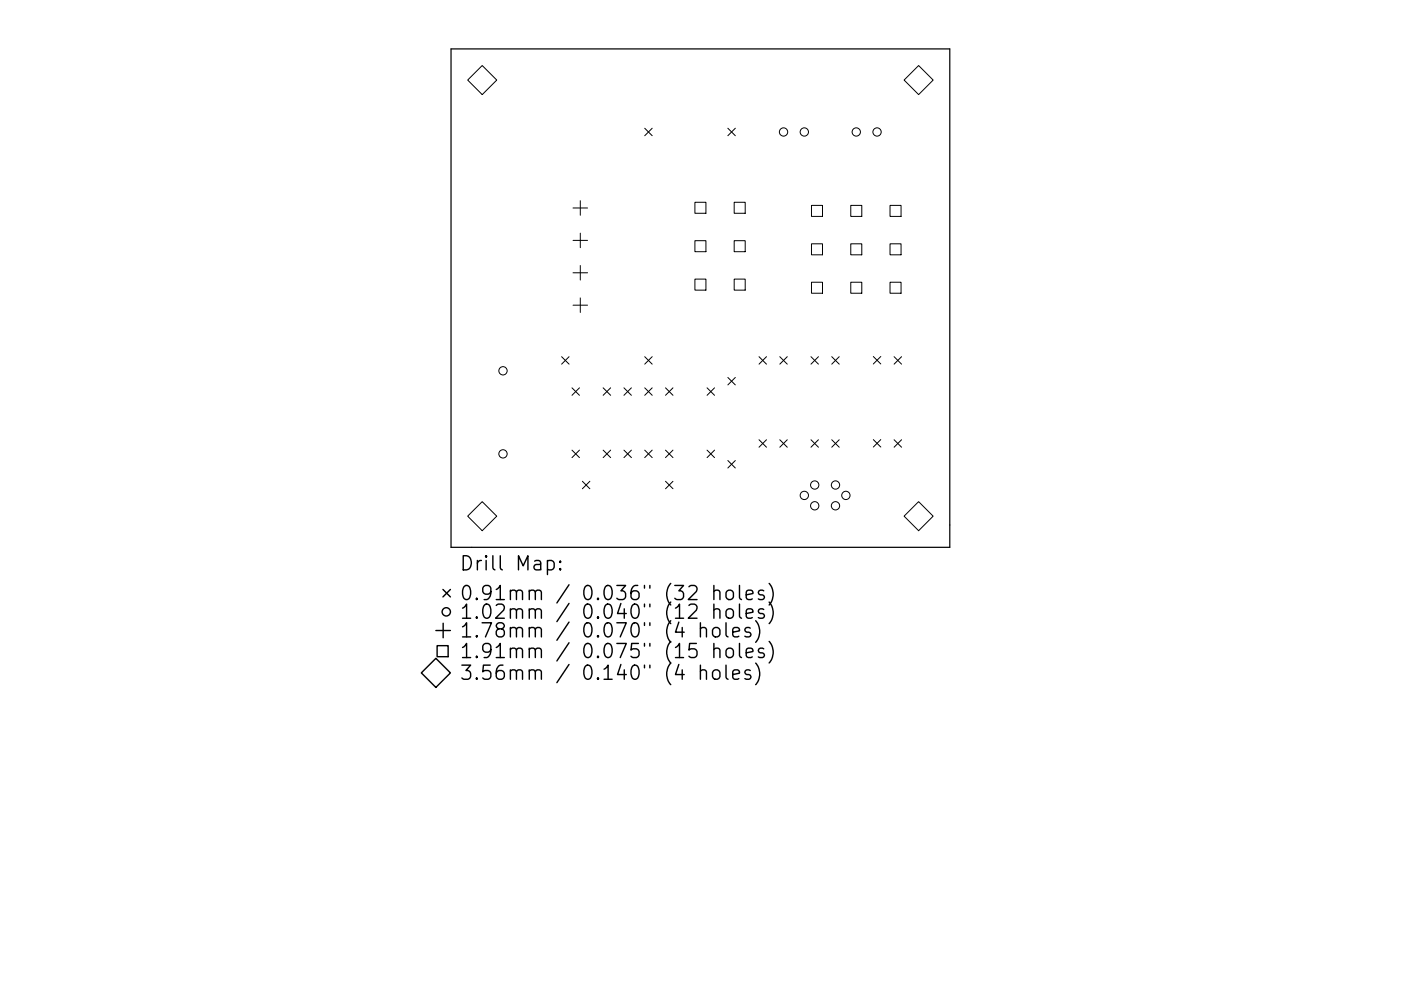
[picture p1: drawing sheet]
<svg xmlns="http://www.w3.org/2000/svg" width="297mm" height="210mm" viewBox="0 0 297 210" stroke-linecap="round" stroke-linejoin="round" font-family="sans-serif">
<defs><g id="words">
<g font-size="4.2">
<text x="97.5" y="121.1">Drill Map:</text>
<text x="97.5" y="127.4">0.91mm / 0.036&quot; (32 holes)</text>
<text x="97.5" y="131.3">1.02mm / 0.040&quot; (12 holes)</text>
<text x="97.5" y="135.3">1.78mm / 0.070&quot; (4 holes)</text>
<text x="97.5" y="139.7">1.91mm / 0.075&quot; (15 holes)</text>
<text x="97.5" y="144.3">3.56mm / 0.140&quot; (4 holes)</text>
</g>
</g></defs>
<path d="M95.6 10.4h105.8v105.7h-105.8z" fill="none" stroke="#000" stroke-width=".26"/>
<g fill="none" stroke="#000" stroke-width=".21">
<path d="M102.2 13.9l3.1 3.1-3.1 3.1-3-3.1zM194.8 13.9l3 3.1-3 3.1-3.1-3.1zM136.7 27.2l1.6 1.6M138.3 27.2l-1.6 1.6M154.3 27.2l1.6 1.6M155.9 27.2l-1.6 1.6M121.5 44.1h3.1M121.5 51h3.1M121.5 57.9h3.1M123 42.6v3.1M123 49.5v3M123 56.3v3.1"/>
<path d="M147.3 42.9h2.4v2.4h-2.4zM147.3 51.1h2.4v2.3h-2.4zM147.3 59.2h2.4v2.4h-2.4zM155.7 42.9h2.3v2.4h-2.3zM155.7 51.1h2.3v2.3h-2.3zM155.7 59.2h2.3v2.4h-2.3zM172.1 43.6h2.3v2.3h-2.3zM172.1 51.7h2.3v2.4h-2.3zM172.1 59.9h2.3v2.3h-2.3zM180.4 43.6h2.3v2.3h-2.3zM180.4 51.7h2.3v2.4h-2.3zM180.4 59.9h2.3v2.3h-2.3z"/>
<path d="M188.7 43.6h2.3v2.3h-2.3zM188.7 51.7h2.3v2.4h-2.3zM188.7 59.9h2.3v2.3h-2.3zM119.1 75.7l1.6 1.6M120.7 75.7l-1.6 1.6M121.5 64.7h3.1M123 63.2v3.1M136.7 75.7l1.6 1.6M138.3 75.7l-1.6 1.6M160.9 75.7l1.6 1.6M162.5 75.7l-1.6 1.6M165.3 75.7l1.6 1.6"/>
<path d="M166.9 75.7l-1.6 1.6M171.9 75.7l1.6 1.6M173.5 75.7l-1.6 1.6M176.3 75.7l1.6 1.6M177.9 75.7l-1.6 1.6M185.2 75.6l1.5 1.6M186.7 75.6l-1.5 1.6M189.6 75.7l1.6 1.6M191.2 75.7l-1.6 1.6M121.3 82.3l1.6 1.6M121.3 95.5l1.6 1.6M122.9 82.3l-1.6 1.6"/>
<path d="M122.9 95.5l-1.6 1.6M127.9 82.3l1.6 1.6M127.9 95.5l1.6 1.6M129.5 82.3l-1.6 1.6M129.5 95.5l-1.6 1.6M132.3 82.3l1.6 1.6M132.3 95.5l1.6 1.6M133.9 82.3l-1.6 1.6M133.9 95.5l-1.6 1.6M136.7 82.3l1.6 1.6M136.7 95.5l1.6 1.6M138.3 82.3l-1.6 1.6"/>
<path d="M138.3 95.5l-1.6 1.6M141.1 95.5l1.6 1.6M141.1 82.3l1.6 1.6M142.7 82.3l-1.6 1.6M142.7 95.5l-1.6 1.6M149.9 82.3l1.6 1.6M149.9 95.5l1.6 1.6M151.5 82.3l-1.6 1.6M151.5 95.5l-1.6 1.6M154.3 80.1l1.6 1.6M154.3 97.7l1.6 1.6M155.9 80.1l-1.6 1.6"/>
<path d="M155.9 97.7l-1.6 1.6M160.9 93.3l1.6 1.6M162.5 93.3l-1.6 1.6M165.3 93.3l1.6 1.6M166.9 93.3l-1.6 1.6M171.9 93.3l1.6 1.6M173.5 93.3l-1.6 1.6M176.3 93.3l1.6 1.6M177.9 93.3l-1.6 1.6M185.2 93.3l1.5 1.5M186.7 93.3l-1.5 1.5M189.6 93.3l1.6 1.6"/>
<path d="M191.2 93.3l-1.6 1.6M99.2 109.5l3-3.1 3.1 3.1-3.1 3.1zM123.5 102.1l1.6 1.6M125.1 102.1l-1.6 1.6M141.1 102.1l1.6 1.6M142.7 102.1l-1.6 1.6M194.8 106.4l3 3.1-3 3.1-3.1-3.1z"/>
<circle cx="166.1" cy="28" r=".88"/>
<circle cx="170.5" cy="28" r=".88"/>
<circle cx="181.5" cy="28" r=".88"/>
<circle cx="186" cy="28" r=".88"/>
<circle cx="106.6" cy="78.7" r=".88"/>
<circle cx="106.6" cy="96.3" r=".88"/>
<circle cx="170.5" cy="105.1" r=".88"/>
<circle cx="172.7" cy="102.9" r=".88"/>
<circle cx="172.7" cy="107.3" r=".88"/>
<circle cx="177.1" cy="102.9" r=".88"/>
<circle cx="177.1" cy="107.3" r=".88"/>
<circle cx="179.3" cy="105.1" r=".88"/>
</g>
<g fill="none" stroke="#000" stroke-width=".3">
<path d="M116.1 119.1l.8-.2 .6 .6v.8l-.3 .5-.3 .1-.8-.1M118.8 119.1l.1 .1-.1 .1-.2-.1 .2-.1v.2M92.4 133.8h3.1M92.7 137h2.3v2.3h-2.3zM93.9 125.1l1.6 1.5M94 132.2v3.1M95.5 125.1l-1.6 1.5M118.8 120.6l.1 .2-.1 .1-.2-.1 .2-.2v.3M148.5 133.4a.74 .74 0 0 1 1.3 .2v1.5M148.5 132.1v3M151.2 133.4a.81 .81 0 0 1 .8-.3 .81 .81 0 0 1 .6 .6v.9a.81 .81 0 0 1-.7 .6 .81 .81 0 0 1-.8-.6v-.9zM151.4 125.5a.74 .74 0 0 1 1.2 .1v1.6"/>
<path d="M151.4 129.5a.74 .74 0 0 1 1.2 .1v1.6M151.4 137.8a.74 .74 0 0 1 1.2 .1v1.6M151.4 124.2v3M151.4 128.2v3M151.4 136.5v3M153.9 132.1v2.6l.5 .4M154.1 125.5a.81 .81 0 0 1 .8-.3 .81 .81 0 0 1 .6 .6v.8a.81 .81 0 0 1-.8 .6 .81 .81 0 0 1-.8-.6v-.8zM154.2 129.3a.81 .81 0 0 1 1.3 .4v.9a.81 .81 0 0 1-.8 .6 .81 .81 0 0 1-.8-.6v-.9zM154.2 137.7a.81 .81 0 0 1 1.3 .4v.8a.81 .81 0 0 1-.8 .6 .81 .81 0 0 1-.8-.6v-.8zM155.4 134.1l1.4-.3-.2-.5-.8-.2-.4 .5v1.1l.1 .3 .3 .1 .8-.1M156.8 124.2v2.6l.4 .4M156.8 128.2v2.5l.4 .5"/>
<path d="M156.8 136.5v2.6l.4 .4M158.2 126.2l1.4-.3-.1-.5-.9-.2-.4 .4v1.2l.2 .3 .2 .1 .9-.1M158.2 130.2l1.4-.3-.1-.6-.9-.1-.4 .4v1.1l.2 .3 .2 .2 .9-.2M158.2 138.5l1.4-.3-.1-.5-.9-.2-.4 .4v1.2l.2 .3 .2 .1 .9-.1M159.1 133.3l-.7-.2-.5 .5 .2 .4 1 .3 .1 .3-.1 .4-.3 .1-.9-.1M160.2 131.7a3.4 3.4 0 0 1 0 4.6M161.9 125.4l-.7-.2-.4 .4 .1 .5 1 .3 .2 .2-.2 .5-.3 .1-.8-.1M161.9 129.3l-.7-.1-.4 .4 .1 .4 1 .3 .2 .3-.2 .4-.3 .2-.8-.2M161.9 137.7l-.7-.2-.4 .4 .1 .5 1 .3 .2 .2-.2 .5-.3 .1-.8-.1M163.1 123.8a3.4 3.4 0 0 1 0 4.6M163.1 127.7a3.4 3.4 0 0 1 0 4.6M163.1 136.1a3.4 3.4 0 0 1 0 4.6"/>
<path d="M89.3 142.8l3.1-3.1 3.1 3.1-3.1 3zM148.5 142.4a.74 .74 0 0 1 1.3 .1v1.6M148.5 141.1v3M151.4 142.3a.81 .81 0 0 1 1.2 .4v.8a.81 .81 0 0 1-.7 .6 .81 .81 0 0 1-.8-.6v-.8zM153.9 141.1v2.6l.5 .4M155.4 143.1l1.4-.3-.2-.5-.8-.2-.4 .4v1.2l.1 .3 .3 .1 .8-.1M159.1 142.3l-.7-.2-.5 .4 .2 .5 1 .3 .1 .2-.1 .5-.3 .1-.9-.1M160.2 140.7a3.4 3.4 0 0 1 0 4.6"/>
<circle cx="94.6" cy="129.8" r=".88"/>
</g>
<use href="#words"/>
</svg>
